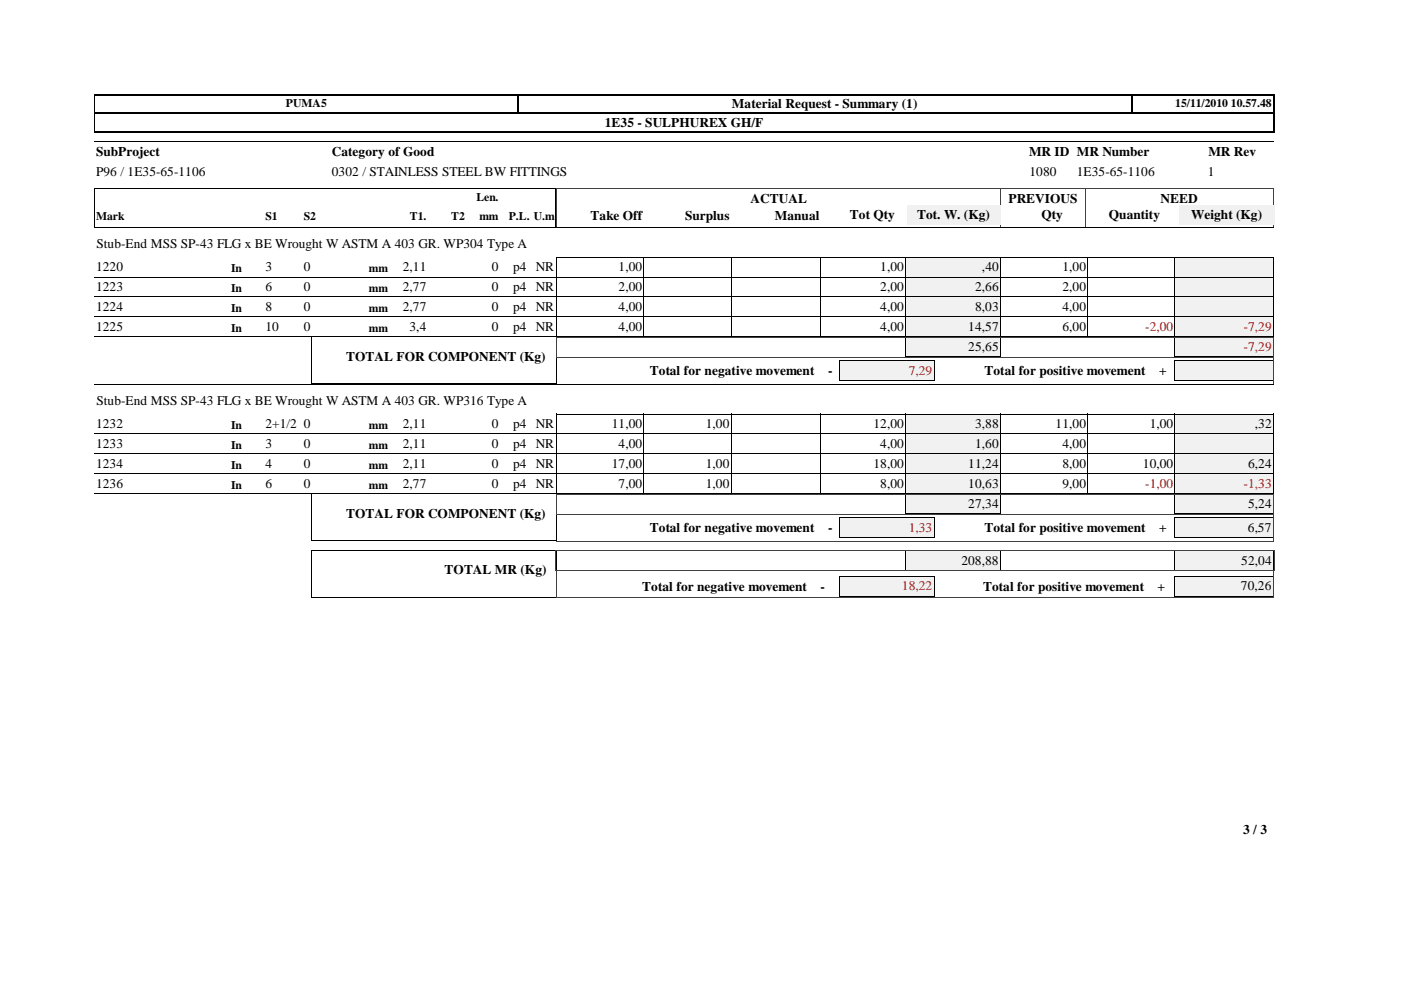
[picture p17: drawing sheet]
<svg xmlns="http://www.w3.org/2000/svg" width="297mm" height="210mm" viewBox="0 0 297 210" stroke-linecap="round" stroke-linejoin="round" font-family="sans-serif">
<defs><g id="words">
<g font-size="2.8">
<text x="155.2" y="22.9">Material Request - Summary (1)</text>
<text x="128.2" y="26.8">1E35 - SULPHUREX GH/F</text>
<text x="20.4" y="33.1">SubProject</text>
<text x="70.4" y="33">Category of Good</text>
<text x="218.2" y="33">MR ID MR Number</text>
<text x="256.2" y="33">MR Rev</text>
<text x="20.4" y="37.3">P96 / 1E35-65-1106</text>
<text x="70.4" y="37.2">0302 / STAINLESS STEEL BW FITTINGS</text>
<text x="218.3" y="37.2">1080</text>
<text x="228.3" y="37.2">1E35-65-1106</text>
<text x="256.1" y="37.2">1</text>
<text x="125.2" y="46.7">Take Off</text>
<text x="145.2" y="46.7">Surplus</text>
<text x="159.1" y="43">ACTUAL</text>
<text x="164.3" y="46.7">Manual</text>
<text x="180.2" y="46.4">Tot Qty</text>
<text x="194.4" y="46.4">Tot. W. (Kg)</text>
<text x="213.8" y="43">PREVIOUS</text>
<text x="220.8" y="46.4">Qty</text>
<text x="235.1" y="46.4">Quantity</text>
<text x="246.1" y="43">NEED</text>
<text x="252.6" y="46.4">Weight (Kg)</text>
<text x="20.4" y="52.6">Stub-End MSS SP-43 FLG x BE Wrought W ASTM A 403 GR. WP304 Type A</text>
<text x="20.4" y="57.5">1220</text>
<text x="56.3" y="57.5">3</text>
<text x="64.4" y="57.5">0</text>
<text x="85.4" y="57.5">2,11</text>
<text x="104.3" y="57.5">0</text>
<text x="108.8" y="57.5">p4 NR</text>
<text x="131.1" y="57.5">1,00</text>
<text x="186.6" y="57.5">1,00</text>
<text x="208.2" y="57.5">,40</text>
<text x="225.3" y="57.5">1,00</text>
<text x="20.4" y="61.7">1223</text>
<text x="20.4" y="66">1224</text>
<text x="56.3" y="61.7">6</text>
<text x="56.3" y="66">8</text>
<text x="64.4" y="61.7">0</text>
<text x="64.4" y="66">0</text>
<text x="85.4" y="61.7">2,77</text>
<text x="85.4" y="66">2,77</text>
<text x="104.3" y="61.7">0</text>
<text x="104.3" y="66">0</text>
<text x="108.8" y="61.7">p4 NR</text>
<text x="108.8" y="66">p4 NR</text>
<text x="131.1" y="61.7">2,00</text>
<text x="131.1" y="66">4,00</text>
<text x="186.6" y="61.7">2,00</text>
<text x="186.6" y="66">4,00</text>
<text x="206.8" y="61.7">2,66</text>
<text x="206.8" y="66">8,03</text>
<text x="225.3" y="61.7">2,00</text>
<text x="225.3" y="66">4,00</text>
<text x="20.4" y="70.2">1225</text>
<text x="56.3" y="70.2">10</text>
<text x="64.4" y="70.2">0</text>
<text x="86.8" y="70.2">3,4</text>
<text x="104.3" y="70.2">0</text>
<text x="108.8" y="70.2">p4 NR</text>
<text x="131.1" y="70.2">4,00</text>
<text x="186.6" y="70.2">4,00</text>
<text x="205.3" y="70.2">14,57</text>
<text x="225.3" y="70.2">6,00</text>
<text x="73.4" y="76.5">TOTAL FOR COMPONENT (Kg)</text>
<text x="205.3" y="74.4">25,65</text>
<text x="137.7" y="79.5">Total for negative movement</text>
<text x="175.6" y="79.5">-</text>
<text x="208.7" y="79.5">Total for positive movement</text>
<text x="245.7" y="79.5">+</text>
<text x="20.4" y="85.8">Stub-End MSS SP-43 FLG x BE Wrought W ASTM A 403 GR. WP316 Type A</text>
<text x="20.4" y="90.8">1232</text>
<text x="20.4" y="95">1233</text>
<text x="56.3" y="90.8">2+1/2 0</text>
<text x="56.3" y="95">3</text>
<text x="64.4" y="95">0</text>
<text x="85.4" y="90.8">2,11</text>
<text x="85.4" y="95">2,11</text>
<text x="104.3" y="90.8">0</text>
<text x="104.3" y="95">0</text>
<text x="108.8" y="90.8">p4 NR</text>
<text x="108.8" y="95">p4 NR</text>
<text x="129.7" y="90.8">11,00</text>
<text x="131.1" y="95">4,00</text>
<text x="149.6" y="90.8">1,00</text>
<text x="185.2" y="90.8">12,00</text>
<text x="186.6" y="95">4,00</text>
<text x="206.8" y="90.8">3,88</text>
<text x="206.8" y="95">1,60</text>
<text x="223.8" y="90.8">11,00</text>
<text x="225.3" y="95">4,00</text>
<text x="243.8" y="90.8">1,00</text>
<text x="266.1" y="90.8">,32</text>
<text x="20.4" y="99.2">1234</text>
<text x="56.3" y="99.2">4</text>
<text x="64.4" y="99.2">0</text>
<text x="85.4" y="99.2">2,11</text>
<text x="104.3" y="99.2">0</text>
<text x="108.8" y="99.2">p4 NR</text>
<text x="129.7" y="99.2">17,00</text>
<text x="149.6" y="99.2">1,00</text>
<text x="185.2" y="99.2">18,00</text>
<text x="205.3" y="99.2">11,24</text>
<text x="225.3" y="99.2">8,00</text>
<text x="242.3" y="99.2">10,00</text>
<text x="264.6" y="99.2">6,24</text>
<text x="20.4" y="103.5">1236</text>
<text x="56.3" y="103.5">6</text>
<text x="64.4" y="103.5">0</text>
<text x="85.4" y="103.5">2,77</text>
<text x="104.3" y="103.5">0</text>
<text x="108.8" y="103.5">p4 NR</text>
<text x="131.1" y="103.5">7,00</text>
<text x="149.6" y="103.5">1,00</text>
<text x="186.6" y="103.5">8,00</text>
<text x="205.3" y="103.5">10,63</text>
<text x="205.3" y="107.7">27,34</text>
<text x="225.3" y="103.5">9,00</text>
<text x="264.6" y="107.7">5,24</text>
<text x="73.4" y="109.7">TOTAL FOR COMPONENT (Kg)</text>
<text x="137.7" y="112.8">Total for negative movement</text>
<text x="175.6" y="112.8">-</text>
<text x="208.7" y="112.8">Total for positive movement</text>
<text x="245.7" y="112.8">+</text>
<text x="264.5" y="112.7">6,57</text>
<text x="203.8" y="119.8">208,88</text>
<text x="263.2" y="119.8">52,04</text>
<text x="94.3" y="121.8">TOTAL MR (Kg)</text>
<text x="136.2" y="125.2">Total for negative movement</text>
<text x="174" y="125.2">-</text>
<text x="208.4" y="125.2">Total for positive movement</text>
<text x="245.4" y="125.2">+</text>
<text x="263.1" y="125.2">70,26</text>
<text x="263.6" y="176.9">3 / 3</text>
</g>
<g font-size="2.8" fill="#f00">
<text x="242.8" y="70.2">-2,00</text>
<text x="263.7" y="70.2">-7,29</text>
<text x="263.7" y="74.4">-7,29</text>
<text x="192.7" y="79.5">7,29</text>
<text x="242.8" y="103.5">-1,00</text>
<text x="263.7" y="103.5">-1,33</text>
<text x="192.7" y="112.7">1,33</text>
<text x="191.2" y="125.2">18,22</text>
</g>
<g font-size="2.5">
<text x="60.6" y="22.6">PUMA5</text>
<text x="249.2" y="22.6">15/11/2010 10.57.48</text>
<text x="20.4" y="46.7">Mark</text>
<text x="56.3" y="46.7">S1</text>
<text x="64.4" y="46.7">S2</text>
<text x="86.9" y="46.7">T1.</text>
<text x="95.7" y="46.7">T2</text>
<text x="101" y="42.7">Len.</text>
<text x="101.6" y="46.7">mm</text>
<text x="107.9" y="46.7">P.L. U.m</text>
<text x="49" y="57.7">In</text>
<text x="78.2" y="57.7">mm</text>
<text x="49" y="62">In</text>
<text x="78.2" y="62">mm</text>
<text x="49" y="66.2">In</text>
<text x="49" y="70.4">In</text>
<text x="78.2" y="66.2">mm</text>
<text x="78.2" y="70.4">mm</text>
<text x="49" y="91">In</text>
<text x="49" y="95.2">In</text>
<text x="78.2" y="91">mm</text>
<text x="78.2" y="95.2">mm</text>
<text x="49" y="99.5">In</text>
<text x="78.2" y="99.5">mm</text>
<text x="49" y="103.7">In</text>
<text x="78.2" y="103.7">mm</text>
</g>
</g></defs>
<path d="M270.1 20v4.1M20 20.1h250.3M20 24h250.3M20 27.9h250.3" fill="none" stroke="#000" stroke-width=".25"/>
<path d="M239.9 20v4.1" fill="none" stroke="#000" stroke-width=".38"/>
<path d="M109.9 20v4.1" fill="none" stroke="#000" stroke-width=".34"/>
<path d="M20.1 20v8M20 30h250M20 39.9h97.9M20 39.9v8.3l97.9 .1v-8.4" fill="none" stroke="#000" stroke-width=".21"/>
<path d="M20 24h250.3M270.1 23.9v4.1" fill="none" stroke="#000" stroke-width=".3"/>
<path d="M118 39.9h152M118 39.9v8.3h152M212.1 39.9v8.4M212.2 39.9v8.4M230.1 39.9v8.4M270 39.9v8.4" fill="none" stroke="#404040" stroke-width=".21"/>
<path d="M99.6 43.9h6.4v3.8h-6.4z" fill="#fff"/>
<g fill="#f1f1f1">
<path d="M192.3 43.4h19.8v4.2h-19.8z"/>
<path d="M250 43.4h20.2v4.2h-20.2z"/>
</g>
<path d="M20 48.3h250M20 58.7h172.1M136.5 54.5v4.3M155 54.5v4.3M174.1 54.5v4.3M192 54.5v4.3M192.1 54.5h-74.1v4.3M212.1 54.5h37v4.3M212.1 58.7h37M212.1 54.5v4.3M230.6 54.5v4.3" fill="none" stroke="#000" stroke-width=".21"/>
<path d="M192.1 54.5h20v4.2h-20z" fill="#f1f1f1"/>
<path d="M192 58.7h20.1M192 58.8v-4.3h20.1v4.3" fill="none" stroke="#000" stroke-width=".21"/>
<path d="M249.1 54.5h20.9v4.2h-20.9z" fill="#f1f1f1"/>
<path d="M136.5 58.7v4.3M155 58.7v4.3M174.1 58.7v4.3M192 58.7v4.3M192.1 58.7h-74.1v4.3M212.1 58.7h57.9M212.1 58.7v4.3M230.6 58.7v4.3M249.1 54.5h20.9M249.1 54.5v8.5h-37M270 54.5v4.3M20 63h172.1" fill="none" stroke="#000" stroke-width=".21"/>
<path d="M192.1 58.7h20v4.2h-20z" fill="#f1f1f1"/>
<path d="M192 58.7h20.1v4.3h-20.1z" fill="none" stroke="#000" stroke-width=".21"/>
<path d="M249.1 58.7h20.9v4.2h-20.9z" fill="#f1f1f1"/>
<path d="M249.1 58.7h20.9M249.1 58.7v8.5h-37M270 58.7v4.3M20 67.2h172.1M136.5 62.9v4.3M155 62.9v4.3M174.1 62.9v4.3M192 62.9v4.3M192.1 63h-74.1v4.2M212.1 63h57.9M212.1 62.9v4.3M230.6 62.9v4.3" fill="none" stroke="#000" stroke-width=".21"/>
<path d="M192.1 62.9h20v4.3h-20z" fill="#f1f1f1"/>
<path d="M192 63h20.1v4.2h-20.1z" fill="none" stroke="#000" stroke-width=".21"/>
<path d="M249.1 62.9h20.9v4.3h-20.9z" fill="#f1f1f1"/>
<g fill="none" stroke="#000" stroke-width=".21">
<path d="M20 71.4h172.1M118 67.2h74.1M118 67.2v4.3M136.5 67.2v4.3M155 67.2v4.3M174.1 67.2v4.3M192 67.2v4.3M212.1 67.2h57.9M212.1 67.2v4.3M230.6 67.2v4.3M249.1 63h20.9M249.1 62.9v8.6l-37-.1"/>
<path d="M270 62.9v4.3"/>
</g>
<path d="M192.1 67.2h20v4.2h-20z" fill="#f1f1f1"/>
<path d="M192 67.2h20.1M192 67.2v4.2l20.1 .1v-4.3" fill="none" stroke="#000" stroke-width=".21"/>
<path d="M249.1 67.2h20.9v4.2h-20.9z" fill="#f1f1f1"/>
<path d="M249.1 67.2h20.9M249.1 71.4h20.9M249.1 67.2v4.3M270 67.2v4.3" fill="none" stroke="#000" stroke-width=".21"/>
<path d="M192.1 71.4h20v4.2h-20z" fill="#f1f1f1"/>
<path d="M192 71.4h20.1M192 71.4v4.3h20.1v-4.3" fill="none" stroke="#000" stroke-width=".21"/>
<path d="M249.1 71.4h20.9v4.2h-20.9z" fill="#f1f1f1"/>
<path d="M249.1 71.4h20.9M249.1 75.7h20.9M249.1 71.4v4.3M270 71.4v4.3" fill="none" stroke="#000" stroke-width=".21"/>
<path d="M249.1 76.5h20.8v4.1h-20.8z" fill="#f1f1f1"/>
<path d="M249 76.4h21l-.1 4.3h-20.9z" fill="none" stroke="#000" stroke-width=".21"/>
<path d="M178 76.5h20v4.1h-20z" fill="#f1f1f1"/>
<g fill="none" stroke="#000" stroke-width=".21">
<path d="M66 71.4h52.1M66 71.4v10M118 71.4v10M177.9 76.4h20.2v4.3h-20.2zM20 81.5h250M20 92h172.1M66 81.4h52.1M136.5 87.8v4.2M155 87.8v4.2M174.1 87.8v4.2M192 87.8v4.2M192.1 87.8h-74.1v4.2"/>
<path d="M212.1 87.8h37v4.2h-37M212.1 87.8v4.2M230.6 87.8v4.2"/>
</g>
<path d="M118 75.8v-4.3h152.1v4.3M118 75.7v5.8h152.1v-5.7h-152.1" fill="none" stroke="#404040" stroke-width=".21"/>
<path d="M192.1 87.8h20v4.2h-20z" fill="#f1f1f1"/>
<path d="M192 87.8h20.1v4.2h-20.1z" fill="none" stroke="#000" stroke-width=".21"/>
<path d="M249.1 87.8h20.9v4.2h-20.9z" fill="#f1f1f1"/>
<path d="M20 96.2h172.1M136.5 92v4.3M155 92v4.3M174.1 92v4.3M192 92v4.3M192.1 92h-74.1v4.3M212.1 92h57.9M212.1 92v4.3M230.6 92v4.3M249.1 87.8h20.9M249.1 87.8v8.5l-37-.1M270 87.8v4.2" fill="none" stroke="#000" stroke-width=".21"/>
<path d="M192.1 92h20v4.2h-20z" fill="#f1f1f1"/>
<path d="M192 92h20.1v4.3l-20.1-.1z" fill="none" stroke="#000" stroke-width=".21"/>
<path d="M249.1 92h20.9v4.2h-20.9z" fill="#f1f1f1"/>
<g fill="none" stroke="#000" stroke-width=".21">
<path d="M118 96.2h74.1M118 96.2v4.3M136.5 96.2v4.3M155 96.2v4.3M174.1 96.2v4.3M192 96.2v4.3M212.1 96.2h57.9M212.1 96.2v4.3M230.6 96.2v4.3M249.1 92h20.9M249.1 92v8.5h-37M270 92v4.3"/>
<path d="M20 100.5h172.1"/>
</g>
<path d="M192.1 96.2h20v4.3h-20z" fill="#f1f1f1"/>
<path d="M192 96.2h20.1M192 96.2v4.3h20.1v-4.3" fill="none" stroke="#000" stroke-width=".21"/>
<path d="M249.1 96.2h20.9v4.3h-20.9z" fill="#f1f1f1"/>
<g fill="none" stroke="#000" stroke-width=".21">
<path d="M249.1 96.2h20.9M249.1 96.2v8.5h-37M270 96.2v4.3M20 104.7h172.1M118 100.5h74.1M118 100.5v4.2M136.5 100.5v4.2M155 100.5v4.2M174.1 100.5v4.2M192 100.5v4.2M212.1 100.5h57.9M212.1 100.5v4.2"/>
<path d="M230.6 100.5v4.2"/>
</g>
<path d="M192.1 100.5h20v4.2h-20z" fill="#f1f1f1"/>
<path d="M192 100.5h20.1M192 100.5v4.2h20.1v-4.2" fill="none" stroke="#000" stroke-width=".21"/>
<path d="M249.1 100.5h20.9v4.2h-20.9z" fill="#f1f1f1"/>
<path d="M249.1 100.5h20.9M249.1 104.7h20.9M249.1 100.5v4.2M270 100.5v4.2" fill="none" stroke="#000" stroke-width=".21"/>
<path d="M192.1 104.7h20v4.2h-20z" fill="#f1f1f1"/>
<path d="M192 104.7h20.1M192 108.9h20.1M192 104.7v4.3M212.1 104.7v4.3" fill="none" stroke="#000" stroke-width=".21"/>
<path d="M249.1 104.7h20.9v4.2h-20.9z" fill="#f1f1f1"/>
<path d="M249.1 104.7h20.9M249.1 108.9h20.9M249.1 104.7v4.3M270 104.7v4.3" fill="none" stroke="#000" stroke-width=".21"/>
<path d="M249.1 109.7h20.8v4.2h-20.8z" fill="#f1f1f1"/>
<path d="M249 109.7h21M249.1 109.7l-.1 4.2 20.9 .1v-4.3" fill="none" stroke="#000" stroke-width=".21"/>
<path d="M178 109.7h20v4.2h-20z" fill="#f1f1f1"/>
<path d="M66 104.7h52.1M66 114.7h52.1M66 104.7v10M118 104.7v10M177.9 109.7h20.2M177.9 109.7v4.2l20.2 .1v-4.3" fill="none" stroke="#000" stroke-width=".21"/>
<path d="M118 109v5.8h152.1v-5.8h-152.1v-4.2h152.1v4.3" fill="none" stroke="#404040" stroke-width=".21"/>
<path d="M192.1 116.8h20v4.2h-20z" fill="#f1f1f1"/>
<path d="M192 116.8h20.1v4.2h-20.1z" fill="none" stroke="#000" stroke-width=".21"/>
<path d="M249.1 116.8h20.9v4.2h-20.9z" fill="#f1f1f1"/>
<path d="M249.1 116.8h20.9M249.1 116.8v4.2M270 116.8v4.2M249.1 121h20.9" fill="none" stroke="#000" stroke-width=".21"/>
<path d="M249.1 122.2h20.8v4.2h-20.8z" fill="#f1f1f1"/>
<path d="M249 126.4h21M249.1 126.4l-.1-4.2h21l-.1 4.2" fill="none" stroke="#000" stroke-width=".21"/>
<path d="M178 122.2h20v4.2h-20z" fill="#f1f1f1"/>
<path d="M66 116.8h52.1l-.1 9.9h-52zM177.9 126.4h20.2M177.9 126.4v-4.2h20.2v4.2" fill="none" stroke="#000" stroke-width=".21"/>
<path d="M117.9 116.8h152.3M117.9 116.8v4.2M270.2 116.8v4.2M117.9 121h152.3M118 121v5.7h152.1v-5.7" fill="none" stroke="#404040" stroke-width=".21"/>
<use href="#words"/>
</svg>
